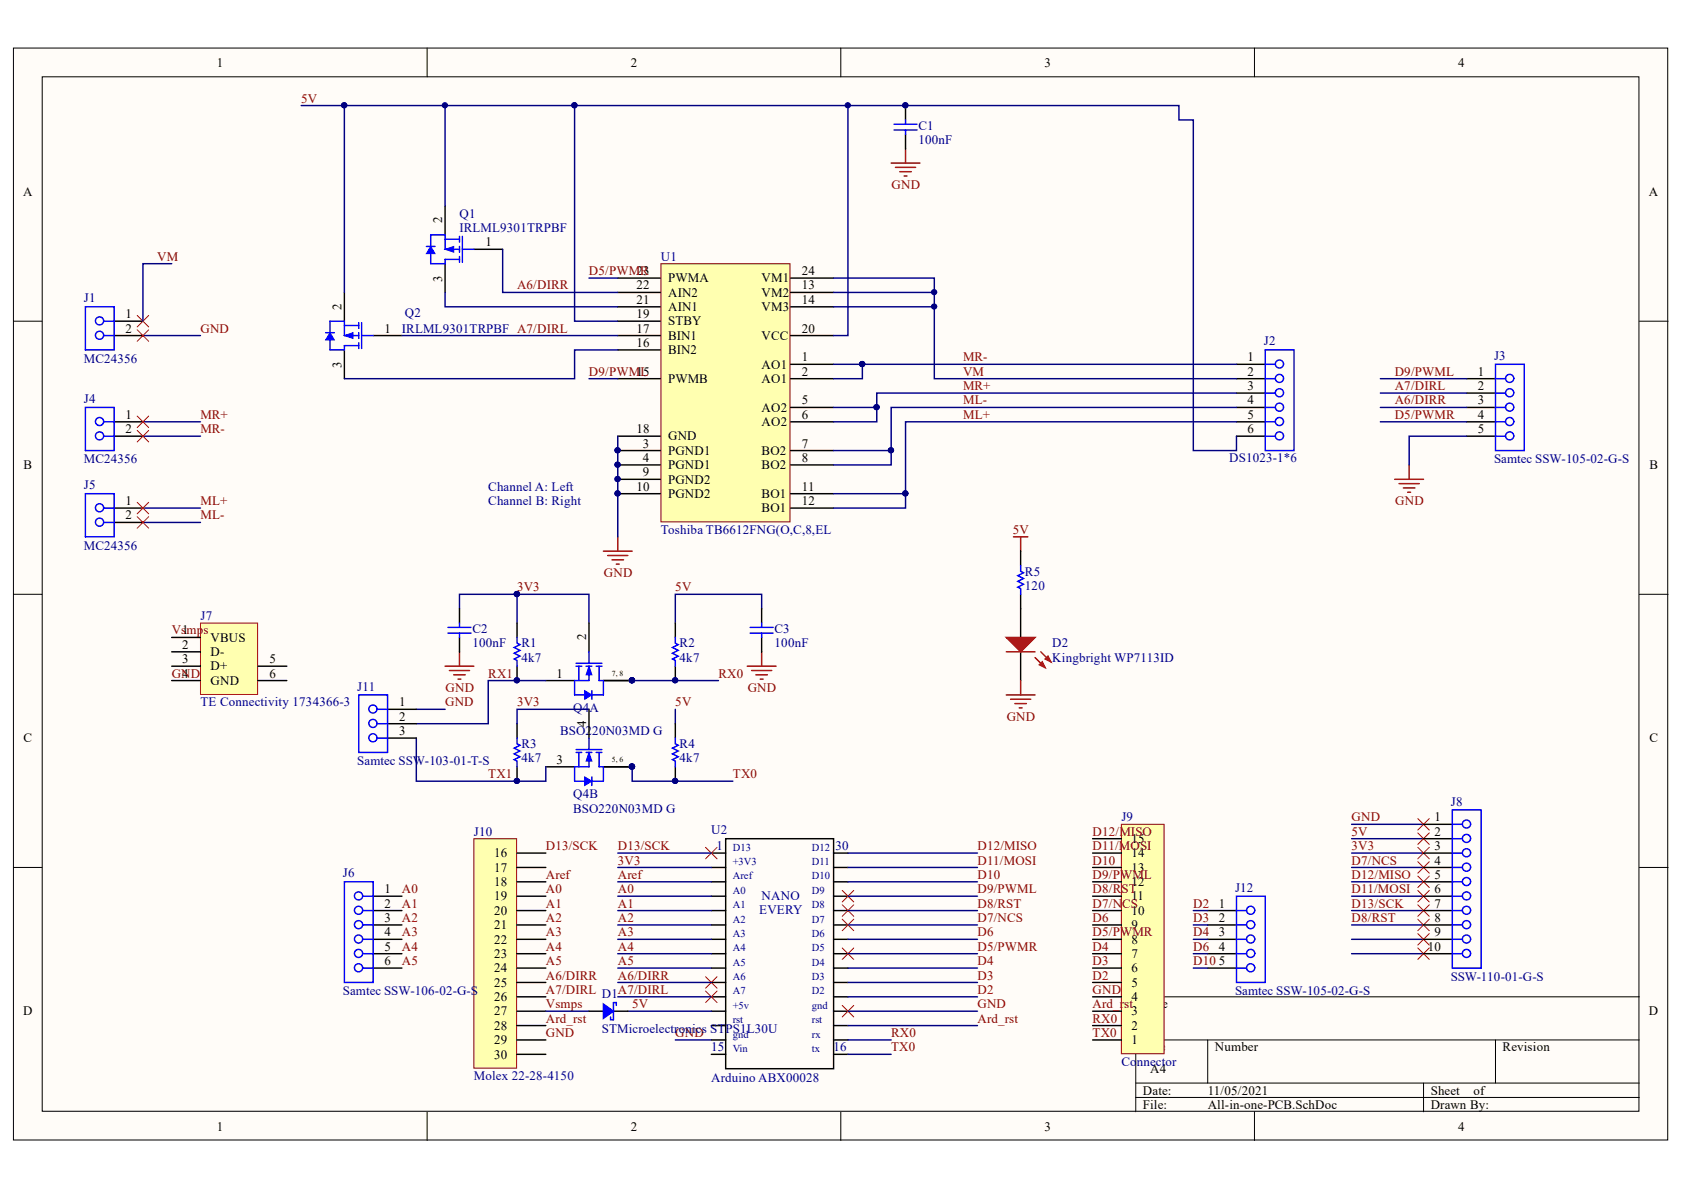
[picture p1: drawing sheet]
<svg xmlns="http://www.w3.org/2000/svg" width="297mm" height="210mm" viewBox="0 0 297 210" stroke-linecap="round" stroke-linejoin="round" font-family="sans-serif">
<defs><g id="words">
<g font-size="2.3">
<text x="38.2" y="11.8">1</text>
<text x="111.2" y="11.8">2</text>
<text x="184.3" y="11.8">3</text>
<text x="257.2" y="11.8">4</text>
<text x="4.1" y="34.6">A</text>
<text x="290.9" y="34.6">A</text>
<text x="78" y="39.4" transform="rotate(-90 78 39.4)">2</text>
<text x="85.6" y="43.4">1</text>
<text x="78" y="49.7" transform="rotate(-90 78 49.7)">3</text>
<text x="112.3" y="53.6">21</text>
<text x="112.3" y="51.1">22</text>
<text x="112.3" y="48.5">23</text>
<text x="117.8" y="49.8">PWMA</text>
<text x="117.8" y="52.3">AIN2</text>
<text x="134.3" y="49.8">VM1</text>
<text x="134.3" y="52.3">VM2</text>
<text x="141.4" y="51.1">13</text>
<text x="141.4" y="53.6">14</text>
<text x="141.4" y="48.5">24</text>
<text x="22.2" y="56.1">1</text>
<text x="22.2" y="58.7">2</text>
<text x="60.2" y="54.6" transform="rotate(-90 60.2 54.6)">2</text>
<text x="67.8" y="58.7">1</text>
<text x="112.3" y="58.7">17</text>
<text x="112.3" y="56.1">19</text>
<text x="117.8" y="54.9">AIN1</text>
<text x="117.8" y="57.4">STBY</text>
<text x="117.8" y="59.9">BIN1</text>
<text x="134.3" y="54.9">VM3</text>
<text x="134.3" y="59.9">VCC</text>
<text x="141.4" y="58.7">20</text>
<text x="60.2" y="64.9" transform="rotate(-90 60.2 64.9)">3</text>
<text x="112.3" y="61.2">16</text>
<text x="117.8" y="62.5">BIN2</text>
<text x="134.3" y="65">AO1</text>
<text x="141.4" y="63.7">1</text>
<text x="220" y="63.7">1</text>
<text x="112.3" y="66.3">15</text>
<text x="117.8" y="67.5">PWMB</text>
<text x="134.3" y="67.5">AO1</text>
<text x="141.4" y="66.3">2</text>
<text x="141.4" y="71.3">5</text>
<text x="220" y="68.8">3</text>
<text x="220" y="66.3">2</text>
<text x="220" y="71.3">4</text>
<text x="260.6" y="66.3">1</text>
<text x="260.6" y="71.3">3</text>
<text x="260.6" y="68.8">2</text>
<text x="22.2" y="73.9">1</text>
<text x="22.2" y="76.4">2</text>
<text x="112.3" y="76.4">18</text>
<text x="117.8" y="77.7">GND</text>
<text x="134.3" y="72.6">AO2</text>
<text x="134.3" y="75.1">AO2</text>
<text x="141.4" y="73.9">6</text>
<text x="220" y="73.9">5</text>
<text x="220" y="76.4">6</text>
<text x="260.6" y="76.4">5</text>
<text x="260.6" y="73.9">4</text>
<text x="4.1" y="82.8">B</text>
<text x="113.4" y="78.9">3</text>
<text x="113.4" y="81.5">4</text>
<text x="117.8" y="82.8">PGND1</text>
<text x="117.8" y="80.2">PGND1</text>
<text x="134.3" y="82.8">BO2</text>
<text x="134.3" y="80.2">BO2</text>
<text x="141.4" y="78.9">7</text>
<text x="141.4" y="81.5">8</text>
<text x="290.9" y="82.8">B</text>
<text x="22.2" y="89.1">1</text>
<text x="112.3" y="86.6">10</text>
<text x="113.4" y="84">9</text>
<text x="117.8" y="85.3">PGND2</text>
<text x="117.8" y="87.8">PGND2</text>
<text x="134.3" y="87.8">BO1</text>
<text x="141.4" y="86.6">11</text>
<text x="141.4" y="89.1">12</text>
<text x="22.2" y="91.6">2</text>
<text x="134.3" y="90.4">BO1</text>
<text x="37.1" y="113.2">VBUS</text>
<text x="103.4" y="112.9" transform="rotate(-90 103.4 112.9)">2</text>
<text x="32.1" y="117">3</text>
<text x="32.1" y="114.5">2</text>
<text x="32.1" y="119.5">4</text>
<text x="37.1" y="118.3">D+</text>
<text x="37.1" y="115.7">D-</text>
<text x="47.5" y="117">5</text>
<text x="47.5" y="119.5">6</text>
<text x="98.1" y="119.5">1</text>
<text x="37.1" y="120.8">GND</text>
<text x="70.4" y="124.6">1</text>
<text x="4.1" y="130.9">C</text>
<text x="70.4" y="127.1">2</text>
<text x="70.4" y="129.7">3</text>
<text x="103.4" y="128.1" transform="rotate(-90 103.4 128.1)">4</text>
<text x="290.9" y="130.9">C</text>
<text x="98.1" y="134.7">3</text>
<text x="199.6" y="148.7">15</text>
<text x="253" y="144.9">1</text>
<text x="253" y="150">3</text>
<text x="253" y="147.4">2</text>
<text x="87.1" y="151.2">16</text>
<text x="87.1" y="153.8">17</text>
<text x="199.6" y="153.8">13</text>
<text x="199.6" y="151.2">14</text>
<text x="253" y="155">5</text>
<text x="253" y="152.5">4</text>
<text x="67.8" y="157.6">1</text>
<text x="67.8" y="160.1">2</text>
<text x="87.1" y="156.3">18</text>
<text x="87.1" y="158.8">19</text>
<text x="87.1" y="161.4">20</text>
<text x="199.6" y="161.4">10</text>
<text x="199.6" y="158.8">11</text>
<text x="199.6" y="156.3">12</text>
<text x="215" y="160.1">1</text>
<text x="253" y="160.1">7</text>
<text x="253" y="157.6">6</text>
<text x="67.8" y="162.6">3</text>
<text x="67.8" y="167.7">5</text>
<text x="67.8" y="165.2">4</text>
<text x="87.1" y="163.9">21</text>
<text x="87.1" y="166.4">22</text>
<text x="199.6" y="166.4">8</text>
<text x="199.6" y="163.9">9</text>
<text x="215" y="165.2">3</text>
<text x="215" y="162.6">2</text>
<text x="215" y="167.7">4</text>
<text x="251.9" y="167.7">10</text>
<text x="253" y="165.2">9</text>
<text x="253" y="162.6">8</text>
<text x="67.8" y="170.2">6</text>
<text x="87.1" y="169">23</text>
<text x="87.1" y="171.5">24</text>
<text x="199.6" y="171.5">6</text>
<text x="199.6" y="169">7</text>
<text x="215" y="170.2">5</text>
<text x="4.1" y="179.1">D</text>
<text x="87.1" y="174.1">25</text>
<text x="87.1" y="176.6">26</text>
<text x="87.1" y="179.1">27</text>
<text x="199.6" y="179.1">3</text>
<text x="199.6" y="176.6">4</text>
<text x="199.6" y="174.1">5</text>
<text x="201.6" y="177.9">Title</text>
<text x="290.9" y="179.1">D</text>
<text x="87.1" y="181.7">28</text>
<text x="87.1" y="184.2">29</text>
<text x="199.6" y="184.2">1</text>
<text x="199.6" y="181.7">2</text>
<text x="201.6" y="185.5">Size</text>
<text x="214.3" y="185.5">Number</text>
<text x="265" y="185.5">Revision</text>
<text x="87.1" y="186.7">30</text>
<text x="202.9" y="189.3">A4</text>
<text x="201.6" y="193.1">Date:</text>
<text x="201.6" y="195.6">File:</text>
<text x="213" y="193.1">11/05/2021</text>
<text x="213" y="195.6">All-in-one-PCB.SchDoc</text>
<text x="252.4" y="193.1">Sheet</text>
<text x="252.4" y="195.6">Drawn By:</text>
<text x="259.9" y="193.1">of</text>
<text x="38.2" y="199.4">1</text>
<text x="111.2" y="199.4">2</text>
<text x="184.3" y="199.4">3</text>
<text x="257.2" y="199.4">4</text>
</g>
<g font-size="2.3" fill="#800000">
<text x="53.1" y="18.1">5V</text>
<text x="157.3" y="33.3">GND</text>
<text x="27.7" y="46">VM</text>
<text x="91.2" y="51.1">A6/DIRR</text>
<text x="103.9" y="48.5">D5/PWMR</text>
<text x="35.4" y="58.7">GND</text>
<text x="169.9" y="63.7">MR-</text>
<text x="103.9" y="66.3">D9/PWML</text>
<text x="169.9" y="71.3">ML-</text>
<text x="169.9" y="66.3">VM</text>
<text x="169.9" y="68.8">MR+</text>
<text x="246" y="66.3">D9/PWML</text>
<text x="246" y="68.8">A7/DIRL</text>
<text x="246" y="71.3">A6/DIRR</text>
<text x="35.4" y="73.9">MR+</text>
<text x="35.4" y="76.4">MR-</text>
<text x="169.9" y="73.9">ML+</text>
<text x="246" y="73.9">D5/PWMR</text>
<text x="35.4" y="89.1">ML+</text>
<text x="246.1" y="89.1">GND</text>
<text x="35.4" y="91.6">ML-</text>
<text x="178.7" y="94.2">5V</text>
<text x="106.5" y="101.8">GND</text>
<text x="91.2" y="104.3">3V3</text>
<text x="119.1" y="104.3">5V</text>
<text x="30.3" y="111.9">Vs1mp</text>
<text x="35.9" y="111.9">s</text>
<text x="30.3" y="119.5">GND</text>
<text x="86.1" y="119.5">RX1</text>
<text x="126.7" y="119.5">RX0</text>
<text x="78.5" y="124.6">GND</text>
<text x="78.6" y="122.1">GND</text>
<text x="91.2" y="124.6">3V3</text>
<text x="119.1" y="124.6">5V</text>
<text x="131.9" y="122.1">GND</text>
<text x="177.6" y="127.1">GND</text>
<text x="86.1" y="137.3">TX1</text>
<text x="129.3" y="137.3">TX0</text>
<text x="96.3" y="150">D13/SCK</text>
<text x="109" y="150">D13/SCK</text>
<text x="172.4" y="150">D12/MISO</text>
<text x="192.7" y="147.4">D12/MISO</text>
<text x="192.7" y="150">D11/MOSI</text>
<text x="238.4" y="144.9">GND</text>
<text x="238.4" y="147.4">5V</text>
<text x="238.4" y="150">3V3</text>
<text x="96.3" y="155">Aref</text>
<text x="109" y="155">Aref</text>
<text x="109" y="152.5">3V3</text>
<text x="172.4" y="155">D10</text>
<text x="172.4" y="152.5">D11/MOSI</text>
<text x="192.7" y="152.5">D10</text>
<text x="192.7" y="155">D9/PWML</text>
<text x="238.4" y="152.5">D7/NCS</text>
<text x="238.4" y="155">D12/MISO</text>
<text x="70.9" y="157.6">A0</text>
<text x="70.9" y="160.1">A1</text>
<text x="96.3" y="160.1">A1</text>
<text x="96.3" y="157.6">A0</text>
<text x="109" y="157.6">A0</text>
<text x="109" y="160.1">A1</text>
<text x="172.4" y="160.1">D8/RST</text>
<text x="172.4" y="157.6">D9/PWML</text>
<text x="192.7" y="157.6">D8/RST</text>
<text x="192.7" y="160.1">D7/N</text>
<text x="198" y="160.1">CS</text>
<text x="210.5" y="160.1">D2</text>
<text x="238.4" y="157.6">D11/MOSI</text>
<text x="238.4" y="160.1">D13/SCK</text>
<text x="70.9" y="162.6">A2</text>
<text x="70.9" y="165.2">A3</text>
<text x="70.9" y="167.7">A4</text>
<text x="96.3" y="167.7">A4</text>
<text x="96.3" y="165.2">A3</text>
<text x="96.3" y="162.6">A2</text>
<text x="109" y="162.6">A2</text>
<text x="109" y="165.2">A3</text>
<text x="109" y="167.7">A4</text>
<text x="172.4" y="165.2">D6</text>
<text x="172.4" y="167.7">D5/PWMR</text>
<text x="172.4" y="162.6">D7/NCS</text>
<text x="192.7" y="162.6">D6</text>
<text x="192.7" y="165.2">D5/PWMR</text>
<text x="192.7" y="167.7">D4</text>
<text x="210.5" y="162.6">D3</text>
<text x="210.5" y="165.2">D4</text>
<text x="210.5" y="167.7">D6</text>
<text x="238.4" y="162.6">D8/RST</text>
<text x="70.9" y="170.2">A5</text>
<text x="96.3" y="172.8">A6/DIRR</text>
<text x="96.3" y="170.2">A5</text>
<text x="109" y="170.2">A5</text>
<text x="109" y="172.8">A6/DIRR</text>
<text x="172.4" y="172.8">D3</text>
<text x="172.4" y="170.2">D4</text>
<text x="192.7" y="170.2">D3</text>
<text x="192.7" y="172.8">D2</text>
<text x="210.5" y="170.2">D10</text>
<text x="96.3" y="177.9">Vsmps</text>
<text x="96.3" y="175.3">A7/DIRL</text>
<text x="109" y="175.3">A7/DIRL</text>
<text x="111.5" y="177.9">5V</text>
<text x="172.4" y="175.3">D2</text>
<text x="172.4" y="177.9">GND</text>
<text x="192.7" y="175.3">GND</text>
<text x="192.7" y="177.9">Ard_rst</text>
<text x="96.3" y="182.9">GND</text>
<text x="96.3" y="180.4">Ard_rst</text>
<text x="119.1" y="182.9">GND</text>
<text x="157.2" y="182.9">RX0</text>
<text x="157.2" y="185.5">TX0</text>
<text x="172.4" y="180.4">Ard_rst</text>
<text x="192.7" y="180.4">RX0</text>
<text x="192.7" y="182.9">TX0</text>
</g>
<g font-size="2.3" fill="#000080">
<text x="162" y="22.9">C1</text>
<text x="162" y="25.4">100nF</text>
<text x="81" y="38.4">Q1</text>
<text x="81" y="40.9">IRLML9301TRPBF</text>
<text x="116.6" y="46">U1</text>
<text x="14.8" y="53.3">J1</text>
<text x="70.9" y="58.7">IRLML9301TRPBF A7/DIRL</text>
<text x="71.4" y="55.9">Q2</text>
<text x="14.8" y="64">MC24356</text>
<text x="222.9" y="60.9">J2</text>
<text x="263.5" y="63.5">J3</text>
<text x="14.8" y="71.1">J4</text>
<text x="14.8" y="81.7">MC24356</text>
<text x="216.8" y="81.5">DS1023-1*6</text>
<text x="263.5" y="81.7">Samtec SSW-105-02-G-S</text>
<text x="14.8" y="86.3">J5</text>
<text x="86.1" y="86.6">Channel A: Left</text>
<text x="86.1" y="89.1">Channel B: Right</text>
<text x="116.6" y="94.2">Toshiba TB6612FNG(O,C,8,EL</text>
<text x="14.8" y="97">MC24356</text>
<text x="180.8" y="101.5">R5</text>
<text x="180.8" y="104.1">120</text>
<text x="35.4" y="109.4">J7</text>
<text x="83.3" y="111.7">C2</text>
<text x="136.6" y="111.7">C3</text>
<text x="83.3" y="114.2">100nF</text>
<text x="92" y="114.2">R1</text>
<text x="92" y="116.7">4k7</text>
<text x="119.9" y="114.2">R2</text>
<text x="119.9" y="116.7">4k7</text>
<text x="136.6" y="114.2">100nF</text>
<text x="185.6" y="114.2">D2</text>
<text x="185.6" y="116.7">Kingbright WP7113ID</text>
<text x="35.4" y="124.6">TE Connectivity 1734366-3</text>
<text x="63" y="121.8">J11</text>
<text x="101.1" y="125.6">Q4</text>
<text x="104" y="125.6">A</text>
<text x="92" y="132">R3</text>
<text x="98.8" y="129.7">BSO2</text>
<text x="104.5" y="129.7">20N03MD G</text>
<text x="119.9" y="132">R4</text>
<text x="63" y="135">Samtec SSW-103-01-T-S</text>
<text x="92" y="134.5">4k7</text>
<text x="119.9" y="134.5">4k7</text>
<text x="101.1" y="140.8">Q4B</text>
<text x="101.1" y="143.4">BSO220N03MD G</text>
<text x="255.9" y="142.1">J8</text>
<text x="83.6" y="147.4">J10</text>
<text x="125.5" y="147.2">U2</text>
<text x="126.4" y="150">1</text>
<text x="147.4" y="150">30</text>
<text x="197.8" y="144.9">J9</text>
<text x="60.5" y="154.8">J6</text>
<text x="133.9" y="161.3">EVERY</text>
<text x="134.3" y="158.8">NANO</text>
<text x="217.8" y="157.3">J12</text>
<text x="255.9" y="173">SSW-110-01-G-S</text>
<text x="60.5" y="175.6">Samtec SSW-106-02-G-S</text>
<text x="106.2" y="176.1">D1</text>
<text x="217.8" y="175.6">Samtec SSW-105-02-G-S</text>
<text x="106.2" y="182.2">STMicroelectronics STPS1L30U</text>
<text x="125.5" y="185.5">15</text>
<text x="147" y="185.5">16</text>
<text x="83.6" y="190.5">Molex 22-28-4150</text>
<text x="125.5" y="190.8">Arduino ABX00028</text>
<text x="197.8" y="188">Co</text>
<text x="200.5" y="188">nnector</text>
</g>
<g font-size="1.9" fill="#000080">
<text x="129.3" y="150">D13</text>
<text x="129.3" y="152.6">+3V3</text>
<text x="129.3" y="155.1">Aref</text>
<text x="143.2" y="155.1">D10</text>
<text x="143.2" y="152.6">D11</text>
<text x="143.2" y="150">D12</text>
<text x="129.3" y="157.7">A0</text>
<text x="129.3" y="160.2">A1</text>
<text x="143.2" y="160.2">D8</text>
<text x="143.2" y="157.7">D9</text>
<text x="129.3" y="162.7">A2</text>
<text x="129.3" y="165.3">A3</text>
<text x="129.3" y="167.8">A4</text>
<text x="143.2" y="167.8">D5</text>
<text x="143.2" y="165.3">D6</text>
<text x="143.2" y="162.7">D7</text>
<text x="129.3" y="170.3">A5</text>
<text x="129.3" y="172.9">A6</text>
<text x="143.2" y="172.9">D3</text>
<text x="143.2" y="170.3">D4</text>
<text x="129.3" y="175.4">A7</text>
<text x="129.3" y="177.9">+5v</text>
<text x="143.2" y="177.9">gnd</text>
<text x="143.2" y="175.4">D2</text>
<text x="129.3" y="180.5">rst</text>
<text x="129.3" y="183">gnd</text>
<text x="129.3" y="185.5">Vin</text>
<text x="143.2" y="185.5">tx</text>
<text x="143.2" y="183">rx</text>
<text x="143.2" y="180.5">rst</text>
</g>
<g font-size="1.4">
<text x="107.9" y="119.3">7, 8</text>
<text x="107.9" y="134.5">5, 6</text>
</g>
</g></defs>
<g fill="#fffcf8" stroke="#000" stroke-width=".18">
<path d="M2.4 8.5h291.8v192.6h-291.8z"/>
<path d="M7.4 13.5h281.7v182.5h-281.7z"/>
</g>
<g fill="none" stroke="#000" stroke-width=".18">
<path d="M75.3 8.5v5M148.3 8.5v5M221.3 8.5v5M2.4 56.7h5M289.2 56.7h5M2.4 104.8h5M289.2 104.8h5M2.4 153h5M289.2 153h5M289.2 175.8h-88.9v20.3M75.3 196.1v5.1M148.3 196.1v5.1"/>
<path d="M200.3 183.4h88.9M200.3 191h88.9M200.3 193.6h88.9M213 183.4v7.6M221.3 196.1v5.1M251.1 191v5.1M263.8 183.4v7.6"/>
</g>
<g fill="none" stroke="#000" stroke-width=".25">
<path d="M109 51.6h7.6M109 54.1h7.6M109 59.2h7.6M109 56.7h7.6M109 49h7.6M139.4 51.6h7.6M139.4 54.1h7.6M139.4 59.2h7.6M139.4 49h7.6M109 66.8h7.6M109 79.5h7.6M109 61.7h7.6"/>
<path d="M109 76.9h7.6M139.4 64.3h7.6M139.4 66.8h7.6M139.4 79.5h7.6M139.4 71.9h7.6M139.4 74.4h7.6M109 82h7.6M109 84.5h7.6M109 87.1h7.6M139.4 82h7.6M139.4 87.1h7.6M139.4 89.6h7.6"/>
</g>
<g fill="#000080" stroke="#000080" stroke-width=".18">
<circle cx="108.9" cy="79.4" r=".46"/>
<circle cx="108.9" cy="82" r=".46"/>
<circle cx="108.9" cy="84.5" r=".46"/>
<circle cx="108.9" cy="87" r=".46"/>
</g>
<path d="M116.6 46.5h22.7v45.6h-22.7z" fill="#ffffb0" stroke="#800000" stroke-width=".18"/>
<g fill="#000080" stroke="#000080" stroke-width=".18">
<circle cx="108.9" cy="79.4" r=".46"/>
<circle cx="108.9" cy="82" r=".46"/>
<circle cx="108.9" cy="84.5" r=".46"/>
<circle cx="108.9" cy="87" r=".46"/>
<circle cx="101.3" cy="18.6" r=".46"/>
<circle cx="60.7" cy="18.6" r=".46"/>
<circle cx="152.1" cy="64.2" r=".46"/>
<circle cx="164.8" cy="51.5" r=".46"/>
<circle cx="164.8" cy="54.1" r=".46"/>
<circle cx="154.6" cy="71.8" r=".46"/>
<circle cx="157.2" cy="79.4" r=".46"/>
<circle cx="159.7" cy="87" r=".46"/>
<circle cx="78.5" cy="18.6" r=".46"/>
<circle cx="149.5" cy="18.6" r=".46"/>
<circle cx="91.2" cy="104.8" r=".46"/>
</g>
<g fill="none" stroke="#000" stroke-width=".25">
<path d="M78.5 36.4v5M20.1 59.2h5.1M20.1 56.7h5.1M60.7 51.6v5.1M65.8 59.2h5.1M78.5 46.5v5.1M83.6 44h5.1M20.1 74.4h5.1M20.1 76.9h5.1M60.7 61.7v5.1M218.1 74.4h5.1M218.1 76.9h5.1"/>
<path d="M218.1 66.8h5.1M218.1 71.9h5.1M218.1 69.3h5.1M218.1 64.3h5.1M258.7 74.4h5.1M258.7 76.9h5.1M258.7 66.8h5.1M258.7 71.9h5.1M258.7 69.3h5.1M20.1 89.6h5.1M20.1 92.2h5.1M125.5 150.5h2.5"/>
<path d="M125.5 153h2.5M125.5 155.5h2.5M125.5 158.1h2.5M128 147.9h19v40.6h-19zM147 150.5h2.6M147 153h2.6M147 155.5h2.6M147 158.1h2.6M125.5 160.6h2.5M125.5 163.2h2.5M125.5 165.7h2.5M125.5 168.2h2.5"/>
<path d="M125.5 170.8h2.5M125.5 173.3h2.5M125.5 175.8h2.5M125.5 178.4h2.5M147 160.6h2.6M147 163.2h2.6M147 165.7h2.6M147 168.2h2.6M147 170.8h2.6M147 173.3h2.6M147 175.8h2.6M147 178.4h2.6"/>
<path d="M125.5 180.9h2.5M125.5 183.4h2.5M125.5 186h2.5M147 180.9h2.6M147 183.4h2.6M147 186h2.6"/>
</g>
<g fill="none" stroke="#00f" stroke-width=".25">
<path d="M15.1 54.1h5v7.6h-5zM18.4 59.2h1.7M18.4 56.7h1.7M57.4 58.7h1.6M58.2 60v1.7h2.5v-.7h2.6M58.2 58.7v-2h2.5v2.5h2.6M60.7 57.4h2.6M63.3 56.9v1M63.3 58.7v1M63.8 59.2h2M63.8 56.9v4.6M75.2 43.5h1.5"/>
<path d="M76 44.7v1.8h2.5v-.7h2.5M76 43.5v-2.1h2.5v2.6h2.5M78.5 42.2h2.5M81 41.7v1M81 43.5v1M81 45.2v1.1M81.6 44h2M81.6 41.7v4.6M15.1 71.9h5v7.6h-5zM18.4 76.9h1.7M18.4 74.4h1.7M63.3 60.5v1"/>
<path d="M223.2 61.7h5.1v17.8h-5.1zM223.2 76.9h1.8M223.2 74.4h1.8M223.2 69.3h1.8M223.2 71.9h1.8M223.2 66.8h1.8M223.2 64.3h1.8M263.8 64.3h5.1v15.2h-5.1zM263.8 76.9h1.8M263.8 74.4h1.8M263.8 69.3h1.8M263.8 71.9h1.8"/>
<path d="M263.8 66.8h1.8M15.1 87.1h5v7.6h-5zM18.4 92.2h1.7M18.4 89.6h1.7"/>
<circle cx="17.6" cy="59.1" r=".72"/>
<circle cx="17.6" cy="56.6" r=".72"/>
<circle cx="17.6" cy="76.9" r=".72"/>
<circle cx="17.6" cy="74.3" r=".72"/>
<circle cx="225.7" cy="64.2" r=".72"/>
<circle cx="225.7" cy="76.9" r=".72"/>
<circle cx="225.7" cy="66.7" r=".72"/>
<circle cx="225.7" cy="71.8" r=".72"/>
<circle cx="225.7" cy="74.3" r=".72"/>
<circle cx="225.7" cy="69.3" r=".72"/>
<circle cx="266.3" cy="76.9" r=".72"/>
<circle cx="266.3" cy="66.7" r=".72"/>
<circle cx="266.3" cy="71.8" r=".72"/>
<circle cx="266.3" cy="74.3" r=".72"/>
<circle cx="266.3" cy="69.3" r=".72"/>
<circle cx="17.6" cy="89.6" r=".72"/>
<circle cx="17.6" cy="92.1" r=".72"/>
</g>
<g fill="#00f" stroke="#00f" stroke-width=".18">
<path d="M78.5 44l1.5-.5v1z"/>
<path d="M76 43.5l.7 1.2h-1.5z"/>
<path d="M60.7 59.2l1.6-.5v1z"/>
<path d="M58.2 58.7l.8 1.3h-1.6z"/>
</g>
<g fill="none" stroke="#000080" stroke-width=".25">
<path d="M78.5 18.6v17.8M149.6 18.6v40.6h-2.6M25.2 59.2h10.2M60.7 51.6v-33h40.7v38.1h7.6M70.9 59.2h38.1M78.5 51.6v2.5h30.5M88.7 44v7.6h20.3M103.9 49h5.1M147 49h17.8v17.8h53.3M147 51.6h17.8M147 54.1h17.8M25.2 74.4h10.2"/>
<path d="M25.2 76.9h10.2M103.9 66.8h5.1M109 61.7h-7.6v5.1h-40.7M109 76.9v17.8M147 64.3h71.1M152.1 64.3v2.5h-5.1M154.7 71.9v2.5h-7.7M157.2 79.5v2.5h-10.2M218.1 69.3h-63.4v2.6h-7.7M218.1 71.9h-60.9v7.6h-10.2M218.1 74.4h-58.4v12.7h-12.7M243.5 66.8h15.2"/>
<path d="M243.5 74.4h15.2M243.5 71.9h15.2M243.5 69.3h15.2M258.7 76.9h-10.1v5.1M25.2 89.6h10.2M25.2 92.2h10.2M159.7 87.1v2.5h-12.7M91.2 109.9v-5.1h12.7v5.1M109 158.1h16.5M109 155.5h16.5M109 153h16.5M109 150.5h16.5"/>
<path d="M149.6 158.1h22.8M149.6 155.5h22.8M149.6 153h22.8M149.6 150.5h22.8M238.4 158.1h12.7M238.4 155.5h12.7M238.4 153h12.7M238.4 150.5h12.7M238.4 147.9h12.7M238.4 145.4h12.7M109 168.2h16.5M109 165.7h16.5"/>
<path d="M109 163.2h16.5M109 160.6h16.5M109 170.8h16.5M109 173.3h16.5M109 175.8h16.5M149.6 168.2h22.8M149.6 165.7h22.8M149.6 163.2h22.8M149.6 160.6h22.8M149.6 170.8h22.8M149.6 173.3h22.8M149.6 175.8h22.8"/>
<path d="M149.6 178.4h22.8M238.4 168.2h12.7M238.4 165.7h12.7M238.4 163.2h12.7M238.4 160.6h12.7M149.6 183.4h7.6M149.6 186h7.6M149.6 180.9h22.8"/>
</g>
<path d="M106.4 97.2h5.1M107.2 98h3.5M108 98.7h2M108.7 99.5h.5M109 94.7v2.5M246 84.5h5.1M246.8 85.3h3.5M247.5 86.1h2.1M248.3 86.8h.5M248.6 82v2.5" fill="none" stroke="#800000" stroke-width=".25"/>
<g fill="none" stroke="#f00" stroke-width=".18">
<path d="M24.2 55.6l2 2.1M24.2 58.2l2 2M26.2 55.6l-2 2.1M26.2 58.2l-2 2M24.2 73.4l2 2M24.2 75.9l2 2.1M26.2 73.4l-2 2M26.2 75.9l-2 2.1M24.2 88.6l2 2M24.2 91.1l2 2.1M26.2 88.6l-2 2M26.2 91.1l-2 2.1"/>
<path d="M124.4 149.5l2.1 2M126.5 149.5l-2.1 2M148.6 159.6l2 2M148.6 157.1l2 2M150.6 159.6l-2 2M150.6 157.1l-2 2M250.1 159.6l2 2M250.1 157.1l2 2M250.1 154.5l2 2.1M250.1 152l2 2M250.1 149.5l2 2M250.1 146.9l2 2.1"/>
<path d="M250.1 144.4l2 2M252.1 159.6l-2 2M252.1 157.1l-2 2M252.1 154.5l-2 2.1M252.1 152l-2 2M252.1 149.5l-2 2M252.1 146.9l-2 2.1M252.1 144.4l-2 2M124.4 172.3l2.1 2M124.4 174.8l2.1 2M126.5 172.3l-2.1 2M126.5 174.8l-2.1 2"/>
<path d="M148.6 177.4l2 2M148.6 167.2l2 2M148.6 162.1l2 2.1M150.6 177.4l-2 2M150.6 167.2l-2 2M150.6 162.1l-2 2.1M250.1 167.2l2 2M250.1 164.7l2 2M250.1 162.1l2 2.1M252.1 167.2l-2 2M252.1 164.7l-2 2M252.1 162.1l-2 2.1"/>
</g>
<path d="M197.8 145.4h7.5v40.5h-7.5z" fill="#ffffb0" stroke="#800000" stroke-width=".18"/>
<g fill="none" stroke="#000" stroke-width=".25">
<path d="M192.7 158.1h5.1M192.7 155.5h5.1M192.7 153h5.1M192.7 150.5h5.1M192.7 147.9h5.1M192.7 178.4h5.1M192.7 175.8h5.1M192.7 173.3h5.1M192.7 170.8h5.1M192.7 168.2h5.1M192.7 165.7h5.1M192.7 163.2h5.1"/>
<path d="M192.7 160.6h5.1M192.7 183.4h5.1M192.7 180.9h5.1"/>
</g>
<path d="M119.1 125.1v2.6" fill="none" stroke="#000080" stroke-width=".25"/>
<path d="M83.6 147.9h7.5v40.5h-7.5z" fill="#ffffb0" stroke="#800000" stroke-width=".18"/>
<g fill="none" stroke="#000" stroke-width=".25">
<path d="M91.2 150.5h5.1M91.2 153h5.1M91.2 155.5h5.1M91.2 158.1h5.1M91.2 160.6h5.1M91.2 163.2h5.1M91.2 165.7h5.1M91.2 168.2h5.1M91.2 170.8h5.1M91.2 173.3h5.1M91.2 175.8h5.1M91.2 178.4h5.1"/>
<path d="M91.2 180.9h5.1M91.2 183.4h5.1M91.2 186h5.1"/>
</g>
<path d="M53.1 18.6h7.6" fill="none" stroke="#000080" stroke-width=".25"/>
<circle cx="60.7" cy="18.6" r=".46" fill="#000080" stroke="#000080" stroke-width=".18"/>
<path d="M35.4 109.9h10v12.6h-10z" fill="#ffffb0" stroke="#800000" stroke-width=".18"/>
<g fill="none" stroke="#000" stroke-width=".25">
<path d="M159.7 18.6v2.6M159.7 23.7v2.5M180 97.2v2.6M30.3 117.5h5.1M30.3 115h5.1M30.3 112.4h5.1M45.5 117.5h5.1M81 107.4v2.5M81 112.4v2.6M91.2 109.9v2.5M91.2 117.5v2.5M103.9 109.9v5.1"/>
<path d="M119.1 109.9v2.5M119.1 117.5v2.5M134.3 107.4v2.5M134.3 112.4v2.6M180 104.8v7.6M180 115v5M30.3 120h5.1M45.5 120h5.1M68.4 125.1h5M68.4 127.7h5M68.4 130.2h5M91.2 127.7v2.5"/>
<path d="M91.2 135.3v2.5M96.3 120h5.1M96.3 135.3h5.1M103.9 125.1v5.1M106.4 120h5.1M106.4 135.3h5.1M119.1 127.7v2.5M119.1 135.3v2.5M65.8 158.1h5.1M251.1 158.1h5.1M251.1 145.4h5.1M251.1 150.5h5.1"/>
<path d="M251.1 155.5h5.1M251.1 147.9h5.1M251.1 153h5.1M65.8 160.6h5.1M65.8 165.7h5.1M65.8 170.8h5.1M65.8 163.2h5.1M65.8 168.2h5.1M103.9 178.4h2.5M108.2 178.4h2.5M213 160.6h5.1M213 165.7h5.1"/>
<path d="M213 170.8h5.1M213 163.2h5.1M213 168.2h5.1M251.1 160.6h5.1M251.1 165.7h5.1M251.1 163.2h5.1M251.1 168.2h5.1"/>
</g>
<g fill="none" stroke="#000080" stroke-width=".25">
<path d="M101.4 18.6h106.5v2.6h2.6v58.3h7.6v-2.6M30.3 46.5h-5.1v10.2M91.2 104.8h-10.2v2.6M134.3 107.4v-2.6h-15.2v5.1M73.4 130.2v7.6h22.9v-2.5M73.4 125.1h5.1M96.3 120h-10.2v7.7h-12.7M103.9 125.1h-12.7v2.6M111.5 135.3v2.5h17.8M111.5 120h15.2M96.3 178.4h7.6M110.7 178.4h14.8"/>
<path d="M210.5 160.6h2.5M210.5 163.2h2.5M210.5 165.7h2.5M210.5 168.2h2.5M210.5 170.8h2.5M119.1 183.4h6.4"/>
</g>
<g fill="#000080" stroke="#000080" stroke-width=".18">
<circle cx="101.3" cy="18.6" r=".46"/>
<circle cx="111.5" cy="120" r=".46"/>
<circle cx="111.5" cy="135.2" r=".46"/>
<circle cx="91.2" cy="104.8" r=".46"/>
<circle cx="91.2" cy="120" r=".46"/>
<circle cx="119.1" cy="120" r=".46"/>
<circle cx="119.1" cy="137.7" r=".46"/>
<circle cx="91.2" cy="137.7" r=".46"/>
<circle cx="159.7" cy="18.6" r=".46"/>
</g>
<g fill="none" stroke="#00f" stroke-width=".25">
<path d="M157.7 21.9h4.1M157.7 22.9h4.1M159.7 21.2v.7M159.7 22.9v.8M180 99.8v1l.5 .2-1 .5 1 .5-1 .5 1 .6-1 .5 .5 .2v1M79 110.7h4.1M79 111.7h4.1M81 109.9v.8M81 111.7v.7M91.2 112.4v1.1l.5 .2-1 .5 1 .5-1 .5 1 .5-1 .5 .5 .3v1M101.6 117h4.6M101.6 117.5h1"/>
<path d="M102.1 117.5v2.5M103.4 117.5h1M103.9 115v2M103.9 117.5v2.5h-2.5v2.6h1.7M105.2 117.5h1M105.7 117.5v2.5h.7v2.6h-2M119.1 112.4v1.1l.5 .2-1 .5 1 .5-1 .5 1 .5-1 .5 .5 .3v1M132.3 110.7h4.1M132.3 111.7h4.1M134.3 109.9v.8M134.3 111.7v.7M63.3 122.6h5.1v10.1h-5.1z"/>
<path d="M66.6 127.7h1.8M66.6 125.1h1.8M66.6 130.2h1.8M91.2 130.2v1l.5 .3-1 .5 1 .5-1 .5 1 .5-1 .5 .5 .2v1.1M101.6 132.2h4.6M101.6 132.7h1M102.1 132.7v2.6M103.4 132.7h1M103.9 130.2v2M103.9 132.7v2.6h-2.5v2.5h1.7M104.4 121.8v1.5M104.4 137v1.6"/>
<path d="M105.2 132.7h1M105.7 132.7v2.6h.7v2.5h-2M119.1 130.2v1l.5 .3-1 .5 1 .5-1 .5 1 .5-1 .5 .5 .2v1.1M60.7 155.5h5.1v17.8h-5.1zM64 158.1h1.8M218.1 158.1h5.1v15.2h-5.1zM256.2 142.9h5v27.9h-5zM256.2 158.1h1.7M256.2 150.5h1.7M256.2 155.5h1.7M256.2 145.4h1.7M256.2 147.9h1.7"/>
<path d="M256.2 153h1.7M64 163.2h1.8M64 165.7h1.8M64 160.6h1.8M64 168.2h1.8M64 170.8h1.8M108.7 177.4v-.6h-.5v3.1h-.5v-.5M218.1 163.2h1.8M218.1 165.7h1.8M218.1 160.6h1.8M218.1 168.2h1.8M218.1 170.8h1.8"/>
<path d="M256.2 163.2h1.7M256.2 165.7h1.7M256.2 160.6h1.7M256.2 168.2h1.7"/>
<circle cx="65.8" cy="125.1" r=".72"/>
<circle cx="65.8" cy="127.6" r=".72"/>
<circle cx="65.8" cy="130.1" r=".72"/>
<circle cx="63.2" cy="158" r=".72"/>
<circle cx="258.7" cy="150.4" r=".72"/>
<circle cx="258.7" cy="153" r=".72"/>
<circle cx="258.7" cy="147.9" r=".72"/>
<circle cx="258.7" cy="158" r=".72"/>
<circle cx="258.7" cy="145.3" r=".72"/>
<circle cx="258.7" cy="155.5" r=".72"/>
<circle cx="63.2" cy="160.6" r=".72"/>
<circle cx="63.2" cy="165.6" r=".72"/>
<circle cx="63.2" cy="163.1" r=".72"/>
<circle cx="63.2" cy="170.7" r=".72"/>
<circle cx="63.2" cy="168.2" r=".72"/>
<circle cx="220.6" cy="160.6" r=".72"/>
<circle cx="220.6" cy="165.6" r=".72"/>
<circle cx="220.6" cy="163.1" r=".72"/>
<circle cx="220.6" cy="170.7" r=".72"/>
<circle cx="220.6" cy="168.2" r=".72"/>
<circle cx="258.7" cy="160.6" r=".72"/>
<circle cx="258.7" cy="165.6" r=".72"/>
<circle cx="258.7" cy="163.1" r=".72"/>
<circle cx="258.7" cy="168.2" r=".72"/>
</g>
<g fill="#00f" stroke="#00f" stroke-width=".18">
<path d="M103.9 117.5l.5 1.5h-1z"/>
<path d="M103.1 121.8l1.3 .8-1.3 .7z"/>
<path d="M103.9 132.7l.5 1.5h-1z"/>
<path d="M103.1 137l1.3 .8-1.3 .8z"/>
</g>
<g fill="none" stroke="#800000" stroke-width=".25">
<path d="M157.2 28.8h5.1M158 29.5h3.5M158.7 30.3h2M159.5 31h.5M159.7 26.2v2.6M178.8 94.7h2.5M180 94.7v2.5M78.5 117.5h5.1M79.3 118.3h3.5M80 119h2.1M80.8 119.8h.5M81 115v2.5"/>
<path d="M131.8 117.5h5.1M132.6 118.3h3.5M133.3 119h2.1M134.1 119.8h.5M134.3 115v2.5M177.5 122.6h5.1M178.3 123.3h3.5M179 124.1h2M179.8 124.9h.5M180 120v2.6"/>
</g>
<path d="M106.4 177.1l1.8 1.3-1.8 1.2z" fill="#00f" stroke="#00f" stroke-width=".25"/>
<g fill="#f00" stroke="#f00" stroke-width=".25">
<path d="M177.5 112.4h5.1l-2.6 2.6z"/>
<path d="M183.3 117.3l.5-.6 .5 1.1z"/>
<path d="M184.3 116.2l.6-.5 .5 1z"/>
</g>
<path d="M177.5 115h5.1M182.6 116l1.7 1.8M183.6 115l1.8 1.7" fill="none" stroke="#f00" stroke-width=".25"/>
<use href="#words"/>
</svg>
